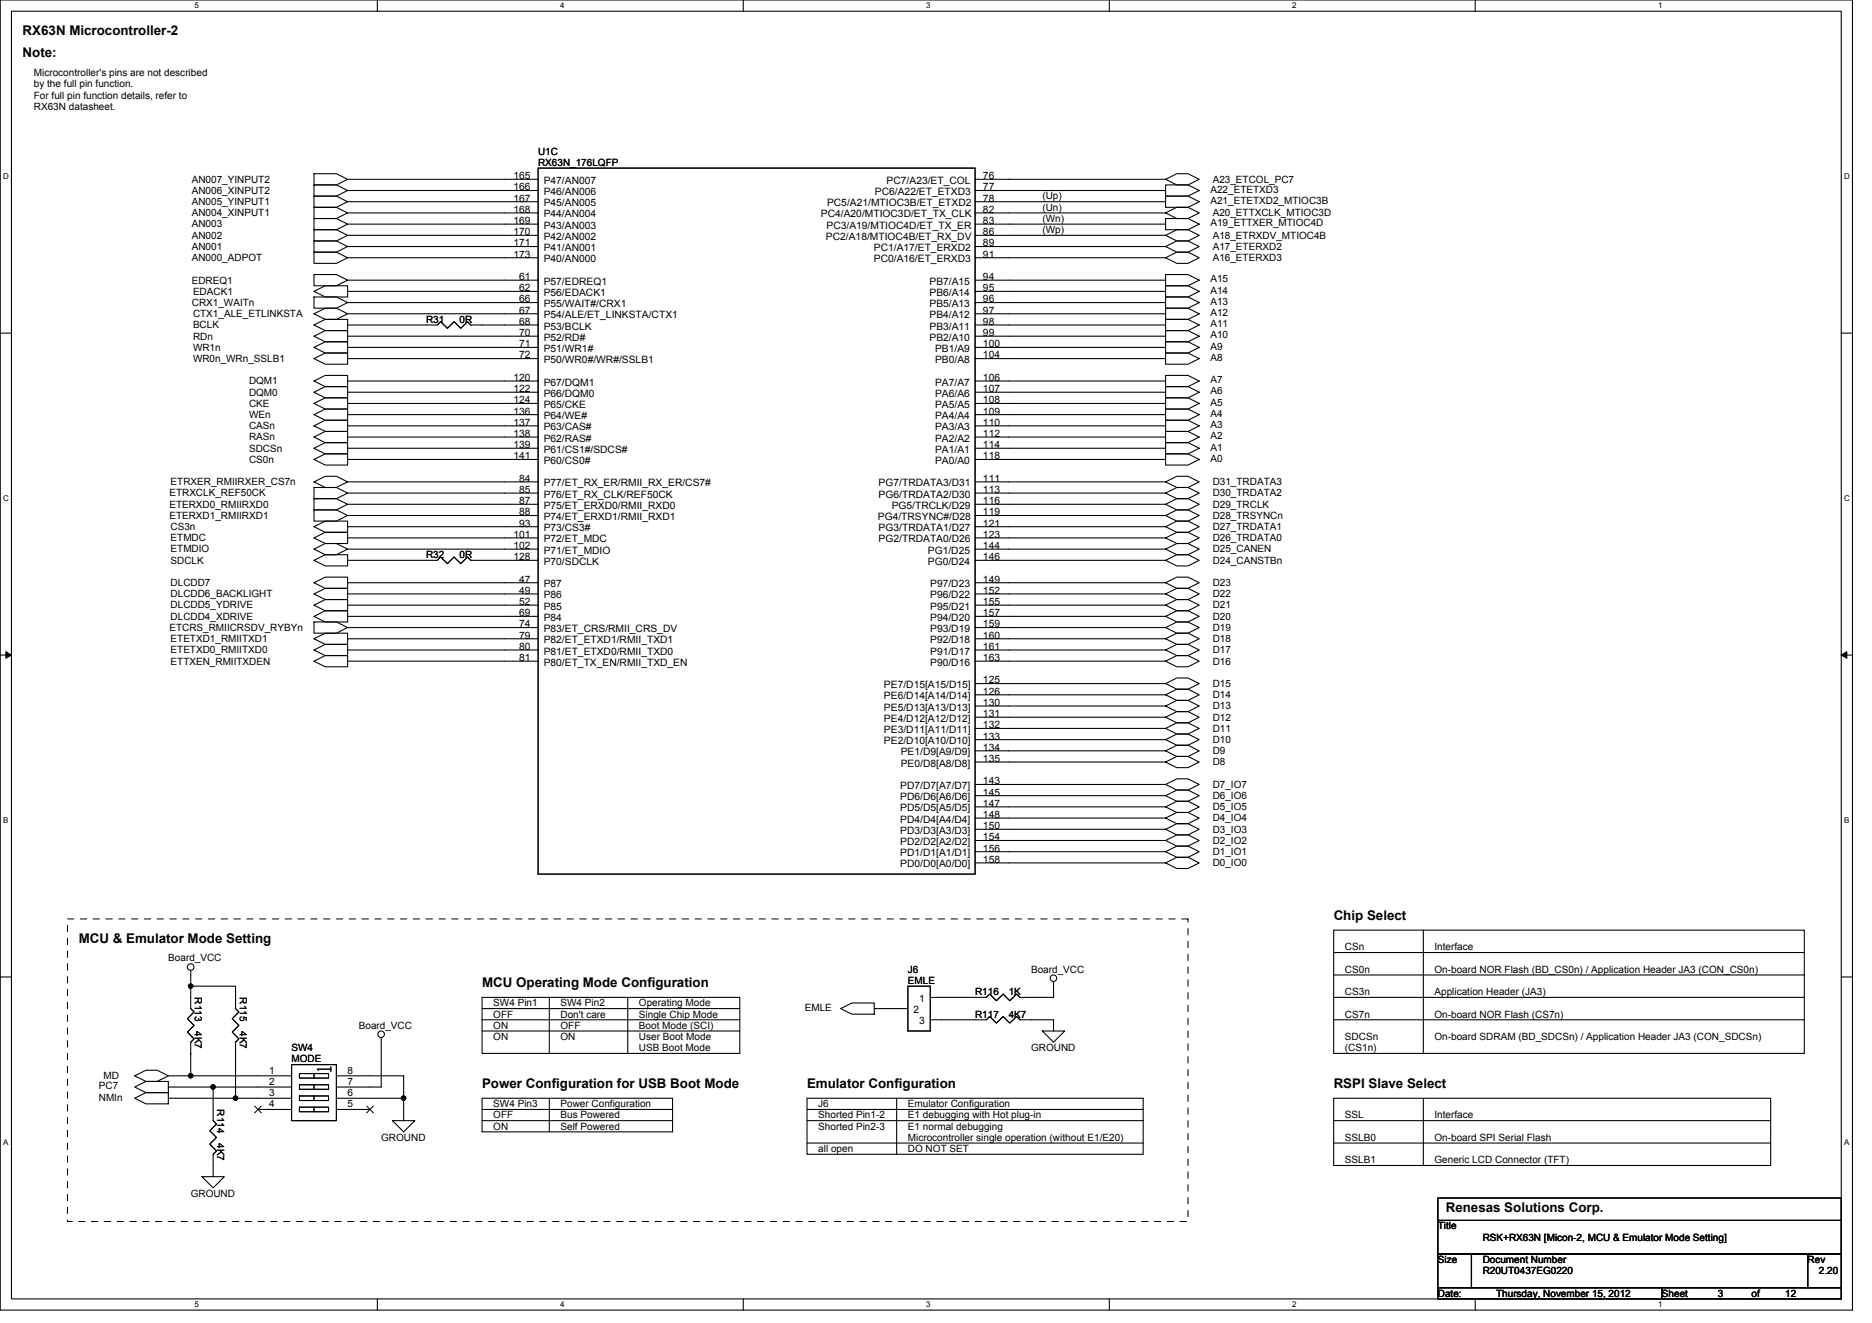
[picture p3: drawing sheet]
<svg xmlns="http://www.w3.org/2000/svg" width="297mm" height="210mm" viewBox="0 0 297 210" stroke-linecap="round" stroke-linejoin="round" font-family="sans-serif">
<defs><g id="words">
<g font-size="2.1">
<text x="3.6" y="5.5">RX63N Microcontroller-2</text>
<text x="3.6" y="9.1">Note:</text>
<text x="12.5" y="149.5">MCU &amp; Emulator Mode Setting</text>
<text x="211.6" y="146">Chip Select</text>
<text x="76.5" y="156.7">MCU Operating Mode Configuration</text>
<text x="76.5" y="172.7">Power Configuration for USB Boot Mode</text>
<text x="128.1" y="172.7">Emulator Configuration</text>
<text x="211.6" y="172.7">RSPI Slave Select</text>
<text x="229.4" y="192.2">Renesas Solutions Corp.</text>
</g>
<g font-size="1.6">
<text x="5.4" y="12.1">Microcontroller's pins are not described</text>
<text x="5.4" y="13.9">by the full pin function.</text>
<text x="5.4" y="15.6">For full pin function details, refer to</text>
<text x="5.4" y="17.4">RX63N datasheet.</text>
<text x="30.4" y="29">AN007_YINPUT2</text>
<text x="81.5" y="28.4">165</text>
<text x="85.4" y="24.5">U1C</text>
<text x="85.4" y="26.3">RX63N_176LQFP</text>
<text x="86.3" y="29.2">P47/AN007</text>
<text x="140.7" y="29.2">PC7/A23/ET_COL</text>
<text x="156" y="28.4">76</text>
<text x="192.4" y="29">A23_ETCOL_PC7</text>
<text x="30.4" y="30.8">AN006_XINPUT2</text>
<text x="30.4" y="32.5">AN005_YINPUT1</text>
<text x="30.4" y="34.3">AN004_XINPUT1</text>
<text x="81.5" y="30.2">166</text>
<text x="81.5" y="32">167</text>
<text x="81.5" y="33.8">168</text>
<text x="81.5" y="35.5">169</text>
<text x="86.3" y="30.9">P46/AN006</text>
<text x="86.3" y="32.7">P45/AN005</text>
<text x="86.3" y="34.5">P44/AN004</text>
<text x="130.3" y="34.5">PC4/A20/MTIOC3D/ET_TX_CLK</text>
<text x="131.2" y="32.7">PC5/A21/MTIOC3B/ET_ETXD2</text>
<text x="138.8" y="30.9">PC6/A22/ET_ETXD3</text>
<text x="156" y="30.2">77</text>
<text x="156" y="35.5">83</text>
<text x="156" y="33.8">82</text>
<text x="156" y="32">78</text>
<text x="165.4" y="31.6">(Up)</text>
<text x="165.4" y="33.4">(Un)</text>
<text x="165.4" y="35.2">(Wn)</text>
<text x="192.1" y="30.6">A22_ETETXD3</text>
<text x="192.1" y="32.4">A21_ETETXD2_MTIOC3B</text>
<text x="192.1" y="35.9">A19_ETTXER_MTIOC4D</text>
<text x="192.4" y="34.3">A20_ETTXCLK_MTIOC3D</text>
<text x="30.4" y="36.1">AN003</text>
<text x="30.4" y="37.9">AN002</text>
<text x="30.4" y="39.6">AN001</text>
<text x="30.4" y="41.4">AN000_ADPOT</text>
<text x="81.5" y="37.3">170</text>
<text x="81.5" y="39.1">171</text>
<text x="81.5" y="40.9">173</text>
<text x="86.3" y="36.3">P43/AN003</text>
<text x="86.3" y="38.1">P42/AN002</text>
<text x="86.3" y="39.8">P41/AN001</text>
<text x="86.3" y="41.6">P40/AN000</text>
<text x="131.1" y="38.1">PC2/A18/MTIOC4B/ET_RX_DV</text>
<text x="131.1" y="36.3">PC3/A19/MTIOC4D/ET_TX_ER</text>
<text x="138.7" y="39.8">PC1/A17/ET_ERXD2</text>
<text x="138.7" y="41.6">PC0/A16/ET_ERXD3</text>
<text x="156" y="39.1">89</text>
<text x="156" y="40.9">91</text>
<text x="156" y="37.3">86</text>
<text x="165.4" y="37">(Wp)</text>
<text x="192.4" y="37.9">A18_ETRXDV_MTIOC4B</text>
<text x="192.4" y="39.6">A17_ETERXD2</text>
<text x="192.4" y="41.4">A16_ETERXD3</text>
<text x="30.4" y="45">EDREQ1</text>
<text x="30.6" y="46.8">EDACK1</text>
<text x="82.4" y="44.4">61</text>
<text x="82.4" y="46.2">62</text>
<text x="82.4" y="48">66</text>
<text x="86.3" y="45.2">P57/EDREQ1</text>
<text x="86.3" y="46.9">P56/EDACK1</text>
<text x="147.5" y="45.2">PB7/A15</text>
<text x="147.5" y="46.9">PB6/A14</text>
<text x="156" y="44.4">94</text>
<text x="156" y="46.2">95</text>
<text x="156" y="48">96</text>
<text x="192.1" y="44.8">A15</text>
<text x="192.1" y="46.6">A14</text>
<text x="30.4" y="48.5">CRX1_WAITn</text>
<text x="30.6" y="50.3">CTX1_ALE_ETLINKSTA</text>
<text x="30.6" y="52.1">BCLK</text>
<text x="30.6" y="53.9">RDn</text>
<text x="67.6" y="51.2">R31</text>
<text x="72.9" y="51.2">0R</text>
<text x="82.4" y="49.8">67</text>
<text x="82.4" y="51.5">68</text>
<text x="82.4" y="53.3">70</text>
<text x="86.3" y="48.7">P55/WAIT#/CRX1</text>
<text x="86.3" y="50.5">P54/ALE/ET_LINKSTA/CTX1</text>
<text x="86.3" y="52.3">P53/BCLK</text>
<text x="147.5" y="48.7">PB5/A13</text>
<text x="147.5" y="50.5">PB4/A12</text>
<text x="147.5" y="52.3">PB3/A11</text>
<text x="156" y="49.8">97</text>
<text x="156" y="51.5">98</text>
<text x="156" y="53.3">99</text>
<text x="192.1" y="48.4">A13</text>
<text x="192.1" y="50.1">A12</text>
<text x="192.1" y="51.9">A11</text>
<text x="192.1" y="53.7">A10</text>
<text x="30.6" y="55.6">WR1n</text>
<text x="30.6" y="57.4">WR0n_WRn_SSLB1</text>
<text x="82.4" y="55.1">71</text>
<text x="82.4" y="56.9">72</text>
<text x="86.3" y="54.1">P52/RD#</text>
<text x="86.3" y="55.8">P51/WR1#</text>
<text x="86.3" y="57.6">P50/WR0#/WR#/SSLB1</text>
<text x="147.5" y="54.1">PB2/A10</text>
<text x="148.4" y="55.8">PB1/A9</text>
<text x="148.4" y="57.6">PB0/A8</text>
<text x="156" y="55.1">100</text>
<text x="156" y="56.9">104</text>
<text x="192.1" y="55.5">A9</text>
<text x="192.1" y="57.3">A8</text>
<text x="39.5" y="61">DQM1</text>
<text x="39.5" y="62.8">DQM0</text>
<text x="39.5" y="64.5">CKE</text>
<text x="81.5" y="60.4">120</text>
<text x="81.5" y="62.2">122</text>
<text x="81.5" y="64">124</text>
<text x="81.5" y="65.8">136</text>
<text x="86.3" y="61.2">P67/DQM1</text>
<text x="86.3" y="62.9">P66/DQM0</text>
<text x="86.3" y="64.7">P65/CKE</text>
<text x="148.4" y="61.2">PA7/A7</text>
<text x="148.4" y="62.9">PA6/A6</text>
<text x="148.4" y="64.7">PA5/A5</text>
<text x="156" y="60.4">106</text>
<text x="156" y="62.2">107</text>
<text x="156" y="64">108</text>
<text x="156" y="65.8">109</text>
<text x="192.1" y="60.8">A7</text>
<text x="192.1" y="62.6">A6</text>
<text x="192.1" y="64.4">A5</text>
<text x="39.5" y="66.3">WEn</text>
<text x="39.5" y="68.1">CASn</text>
<text x="39.5" y="69.9">RASn</text>
<text x="39.5" y="71.6">SDCSn</text>
<text x="81.5" y="67.5">137</text>
<text x="81.5" y="69.3">138</text>
<text x="81.5" y="71.1">139</text>
<text x="86.3" y="66.5">P64/WE#</text>
<text x="86.3" y="68.3">P63/CAS#</text>
<text x="86.3" y="70.1">P62/RAS#</text>
<text x="86.3" y="71.8">P61/CS1#/SDCS#</text>
<text x="148.4" y="66.5">PA4/A4</text>
<text x="148.4" y="68.3">PA3/A3</text>
<text x="148.4" y="70.1">PA2/A2</text>
<text x="148.4" y="71.8">PA1/A1</text>
<text x="156" y="67.5">110</text>
<text x="156" y="69.3">112</text>
<text x="156" y="71.1">114</text>
<text x="192.1" y="66.1">A4</text>
<text x="192.1" y="67.9">A3</text>
<text x="192.1" y="69.7">A2</text>
<text x="192.1" y="71.5">A1</text>
<text x="27.1" y="77">ETRXER_RMIIRXER_CS7n</text>
<text x="39.5" y="73.4">CS0n</text>
<text x="81.5" y="72.9">141</text>
<text x="82.4" y="76.4">84</text>
<text x="86.3" y="77.2">P77/ET_RX_ER/RMII_RX_ER/CS7#</text>
<text x="86.3" y="73.6">P60/CS0#</text>
<text x="139.4" y="77.2">PG7/TRDATA3/D31</text>
<text x="148.4" y="73.6">PA0/A0</text>
<text x="156" y="72.9">118</text>
<text x="156" y="76.4">111</text>
<text x="192.1" y="73.3">A0</text>
<text x="192.4" y="77">D31_TRDATA3</text>
<text x="26.9" y="78.8">ETRXCLK_REF50CK</text>
<text x="26.9" y="80.5">ETERXD0_RMIIRXD0</text>
<text x="26.9" y="82.3">ETERXD1_RMIIRXD1</text>
<text x="82.4" y="78.2">85</text>
<text x="82.4" y="80">87</text>
<text x="82.4" y="81.8">88</text>
<text x="82.4" y="83.5">93</text>
<text x="86.3" y="79">P76/ET_RX_CLK/REF50CK</text>
<text x="86.3" y="80.7">P75/ET_ERXD0/RMII_RXD0</text>
<text x="86.3" y="82.5">P74/ET_ERXD1/RMII_RXD1</text>
<text x="139.3" y="82.5">PG4/TRSYNC#/D28</text>
<text x="139.4" y="79">PG6/TRDATA2/D30</text>
<text x="141.5" y="80.7">PG5/TRCLK/D29</text>
<text x="156" y="78.2">113</text>
<text x="156" y="81.8">119</text>
<text x="156" y="83.5">121</text>
<text x="156" y="80">116</text>
<text x="192.4" y="78.8">D30_TRDATA2</text>
<text x="192.4" y="80.5">D29_TRCLK</text>
<text x="192.4" y="82.3">D28_TRSYNCn</text>
<text x="27.1" y="84.1">CS3n</text>
<text x="27.1" y="85.9">ETMDC</text>
<text x="27.1" y="87.7">ETMDIO</text>
<text x="27.1" y="89.4">SDCLK</text>
<text x="67.6" y="88.5">R32</text>
<text x="72.9" y="88.5">0R</text>
<text x="81.5" y="85.3">101</text>
<text x="81.5" y="87.1">102</text>
<text x="81.5" y="88.9">128</text>
<text x="86.3" y="84.3">P73/CS3#</text>
<text x="86.3" y="86.1">P72/ET_MDC</text>
<text x="86.3" y="87.8">P71/ET_MDIO</text>
<text x="86.3" y="89.6">P70/SDCLK</text>
<text x="139.4" y="84.3">PG3/TRDATA1/D27</text>
<text x="139.4" y="86.1">PG2/TRDATA0/D26</text>
<text x="147.2" y="87.8">PG1/D25</text>
<text x="147.2" y="89.6">PG0/D24</text>
<text x="156" y="87.1">144</text>
<text x="156" y="88.9">146</text>
<text x="156" y="85.3">123</text>
<text x="192.4" y="84.1">D27_TRDATA1</text>
<text x="192.4" y="85.9">D26_TRDATA0</text>
<text x="192.4" y="87.7">D25_CANEN</text>
<text x="192.4" y="89.4">D24_CANSTBn</text>
<text x="27.1" y="93">DLCDD7</text>
<text x="27.1" y="94.8">DLCDD6_BACKLIGHT</text>
<text x="82.4" y="92.4">47</text>
<text x="82.4" y="94.2">49</text>
<text x="82.4" y="96">52</text>
<text x="86.3" y="93.2">P87</text>
<text x="86.3" y="95">P86</text>
<text x="147.6" y="93.2">P97/D23</text>
<text x="147.6" y="95">P96/D22</text>
<text x="156" y="92.4">149</text>
<text x="156" y="94.2">152</text>
<text x="156" y="96">155</text>
<text x="192.4" y="93">D23</text>
<text x="192.4" y="94.8">D22</text>
<text x="26.9" y="100.1">ETCRS_RMIICRSDV_RYBYn</text>
<text x="27.1" y="96.5">DLCDD5_YDRIVE</text>
<text x="27.1" y="98.3">DLCDD4_XDRIVE</text>
<text x="27.1" y="101.9">ETETXD1_RMIITXD1</text>
<text x="82.4" y="97.8">69</text>
<text x="82.4" y="99.5">74</text>
<text x="82.4" y="101.3">79</text>
<text x="86.3" y="96.7">P85</text>
<text x="86.3" y="98.5">P84</text>
<text x="86.3" y="100.3">P83/ET_CRS/RMII_CRS_DV</text>
<text x="147.6" y="96.7">P95/D21</text>
<text x="147.6" y="98.5">P94/D20</text>
<text x="147.6" y="100.3">P93/D19</text>
<text x="156" y="97.8">157</text>
<text x="156" y="99.5">159</text>
<text x="156" y="101.3">160</text>
<text x="192.4" y="96.5">D21</text>
<text x="192.4" y="98.3">D20</text>
<text x="192.4" y="100.1">D19</text>
<text x="192.4" y="101.9">D18</text>
<text x="27.1" y="103.7">ETETXD0_RMIITXD0</text>
<text x="27.1" y="105.4">ETTXEN_RMIITXDEN</text>
<text x="82.4" y="103.1">80</text>
<text x="82.4" y="104.9">81</text>
<text x="86.3" y="102.1">P82/ET_ETXD1/RMII_TXD1</text>
<text x="86.3" y="103.8">P81/ET_ETXD0/RMII_TXD0</text>
<text x="86.3" y="105.6">P80/ET_TX_EN/RMII_TXD_EN</text>
<text x="147.6" y="102.1">P92/D18</text>
<text x="147.6" y="103.8">P91/D17</text>
<text x="147.6" y="105.6">P90/D16</text>
<text x="156" y="103.1">161</text>
<text x="156" y="104.9">163</text>
<text x="192.4" y="103.7">D17</text>
<text x="192.4" y="105.4">D16</text>
<text x="140.3" y="109.2">PE7/D15[A15/D15]</text>
<text x="140.3" y="111">PE6/D14[A14/D14]</text>
<text x="140.3" y="112.7">PE5/D13[A13/D13]</text>
<text x="156" y="108.4">125</text>
<text x="156" y="110.2">126</text>
<text x="156" y="112">130</text>
<text x="156" y="113.8">131</text>
<text x="192.4" y="109">D15</text>
<text x="192.4" y="110.8">D14</text>
<text x="192.4" y="112.5">D13</text>
<text x="140.3" y="114.5">PE4/D12[A12/D12]</text>
<text x="140.3" y="116.3">PE3/D11[A11/D11]</text>
<text x="140.3" y="118.1">PE2/D10[A10/D10]</text>
<text x="142.9" y="119.8">PE1/D9[A9/D9]</text>
<text x="156" y="119.1">134</text>
<text x="156" y="115.5">132</text>
<text x="156" y="117.3">133</text>
<text x="192.4" y="114.3">D12</text>
<text x="192.4" y="116.1">D11</text>
<text x="192.4" y="117.9">D10</text>
<text x="192.4" y="119.7">D9</text>
<text x="142.9" y="125.2">PD7/D7[A7/D7]</text>
<text x="142.9" y="121.6">PE0/D8[A8/D8]</text>
<text x="156" y="124.4">143</text>
<text x="156" y="120.9">135</text>
<text x="192.4" y="121.4">D8</text>
<text x="192.4" y="125">D7_IO7</text>
<text x="142.9" y="127">PD6/D6[A6/D6]</text>
<text x="142.9" y="128.7">PD5/D5[A5/D5]</text>
<text x="142.9" y="130.5">PD4/D4[A4/D4]</text>
<text x="156" y="126.2">145</text>
<text x="156" y="128">147</text>
<text x="156" y="129.8">148</text>
<text x="156" y="131.6">150</text>
<text x="192.4" y="126.8">D6_IO6</text>
<text x="192.4" y="128.5">D5_IO5</text>
<text x="192.4" y="130.3">D4_IO4</text>
<text x="142.9" y="132.3">PD3/D3[A3/D3]</text>
<text x="142.9" y="134.1">PD2/D2[A2/D2]</text>
<text x="142.9" y="135.8">PD1/D1[A1/D1]</text>
<text x="142.9" y="137.6">PD0/D0[A0/D0]</text>
<text x="156" y="133.3">154</text>
<text x="156" y="135.1">156</text>
<text x="156" y="136.9">158</text>
<text x="192.4" y="132.1">D3_IO3</text>
<text x="192.4" y="133.9">D2_IO2</text>
<text x="192.4" y="135.7">D1_IO1</text>
<text x="192.4" y="137.4">D0_IO0</text>
<text x="26.7" y="152.5">Board_VCC</text>
<text x="144.1" y="154.3">J6</text>
<text x="163.6" y="154.3">Board_VCC</text>
<text x="213.4" y="154.3">CS0n</text>
<text x="213.4" y="150.8">CSn</text>
<text x="227.6" y="150.8">Interface</text>
<text x="227.6" y="154.3">On-board NOR Flash (BD_CS0n) / Application Header JA3 (CON_CS0n)</text>
<text x="30.9" y="158.2" transform="rotate(90 30.9 158.2)">R113</text>
<text x="38" y="158.2" transform="rotate(90 38 158.2)">R115</text>
<text x="78.3" y="159.7">SW4 Pin1</text>
<text x="78.3" y="161.4">OFF</text>
<text x="88.9" y="159.7">SW4 Pin2</text>
<text x="88.9" y="161.4">Don't care</text>
<text x="101.4" y="161.4">Single Chip Mode</text>
<text x="101.4" y="159.7">Operating Mode</text>
<text x="127.7" y="160.4">EMLE</text>
<text x="144.1" y="156.1">EMLE</text>
<text x="144.9" y="160.7">2</text>
<text x="145.8" y="159">1</text>
<text x="154.7" y="157.9">R116</text>
<text x="154.7" y="161.4">R117</text>
<text x="160.1" y="157.9">1K</text>
<text x="160.1" y="161.4">4K7</text>
<text x="213.4" y="157.9">CS3n</text>
<text x="213.4" y="161.4">CS7n</text>
<text x="227.6" y="161.4">On-board NOR Flash (CS7n)</text>
<text x="227.6" y="157.9">Application Header (JA3)</text>
<text x="30.9" y="163.6" transform="rotate(90 30.9 163.6)">4K7</text>
<text x="38" y="163.6" transform="rotate(90 38 163.6)">4K7</text>
<text x="46.3" y="166.8">SW4</text>
<text x="56.9" y="163.2">Board_VCC</text>
<text x="78.3" y="163.2">ON</text>
<text x="78.3" y="165">ON</text>
<text x="88.9" y="165">ON</text>
<text x="88.9" y="163.2">OFF</text>
<text x="101.4" y="163.2">Boot Mode (SCI)</text>
<text x="101.4" y="165">User Boot Mode</text>
<text x="101.4" y="166.8">USB Boot Mode</text>
<text x="145.8" y="162.5">3</text>
<text x="163.6" y="166.8">GROUND</text>
<text x="213.4" y="165">SDCSn</text>
<text x="213.4" y="166.8">(CS1n)</text>
<text x="227.6" y="165">On-board SDRAM (BD_SDCSn) / Application Header JA3 (CON_SDCSn)</text>
<text x="15.7" y="172.8">PC7</text>
<text x="16.4" y="171.2">MD</text>
<text x="42.7" y="170.3">1</text>
<text x="42.7" y="172.1">2</text>
<text x="42.7" y="173.9">3</text>
<text x="46.3" y="168.6">MODE</text>
<text x="55.2" y="173.9">6</text>
<text x="55.2" y="172.1">7</text>
<text x="55.2" y="170.3">8</text>
<text x="15.7" y="174.6">NMIn</text>
<text x="34.5" y="176" transform="rotate(90 34.5 176)">R114</text>
<text x="42.7" y="175.7">4</text>
<text x="55.2" y="175.7">5</text>
<text x="78.3" y="175.7">SW4 Pin3</text>
<text x="78.3" y="177.4">OFF</text>
<text x="78.3" y="179.2">ON</text>
<text x="88.9" y="175.7">Power Configuration</text>
<text x="88.9" y="179.2">Self Powered</text>
<text x="88.9" y="177.4">Bus Powered</text>
<text x="129.8" y="175.7">J6</text>
<text x="129.8" y="179.2">Shorted Pin2-3</text>
<text x="129.8" y="177.4">Shorted Pin1-2</text>
<text x="144.1" y="175.7">Emulator Configuration</text>
<text x="144.1" y="177.4">E1 debugging with Hot plug-in</text>
<text x="144.1" y="179.2">E1 normal debugging</text>
<text x="213.4" y="177.4">SSL</text>
<text x="227.6" y="177.4">Interface</text>
<text x="34.5" y="181.4" transform="rotate(90 34.5 181.4)">4K7</text>
<text x="60.5" y="181">GROUND</text>
<text x="129.8" y="182.8">all open</text>
<text x="144.1" y="181">Microcontroller single operation (without E1/E20)</text>
<text x="144.1" y="182.8">DO NOT SET</text>
<text x="213.4" y="181">SSLB0</text>
<text x="213.4" y="184.6">SSLB1</text>
<text x="227.6" y="184.6">Generic LCD Connector (TFT)</text>
<text x="227.6" y="181">On-board SPI Serial Flash</text>
<text x="30.3" y="189.9">GROUND</text>
<text x="228.2" y="195.1">Title</text>
<text x="235.3" y="196.8">RSK+RX63N [Micon-2, MCU &amp; Emulator Mode Setting]</text>
<text x="228.2" y="200.4">Size</text>
<text x="235.3" y="200.4">Document Number</text>
<text x="235.3" y="202.2">R20UT0437EG0220</text>
<text x="286.8" y="200.4">Rev</text>
<text x="288.6" y="202.2">2.20</text>
<text x="228.2" y="205.7">Date:</text>
<text x="237.4" y="205.7">Thursday, November 15, 2012</text>
<text x="263.7" y="205.7">Sheet</text>
<text x="272.6" y="205.7">3</text>
<text x="277.9" y="205.7">of</text>
<text x="283.3" y="205.7">12</text>
</g>
<g font-size="1.3">
<text x="30.8" y="1.3">5</text>
<text x="88.9" y="1.3">4</text>
<text x="147" y="1.3">3</text>
<text x="205" y="1.3">2</text>
<text x="263.1" y="1.3">1</text>
<text x=".5" y="28.4">D</text>
<text x="292.6" y="28.4">D</text>
<text x=".5" y="79.5">C</text>
<text x="292.6" y="79.5">C</text>
<text x=".5" y="130.6">B</text>
<text x="292.6" y="130.6">B</text>
<text x=".5" y="181.7">A</text>
<text x="292.6" y="181.7">A</text>
<text x="30.8" y="207.4">5</text>
<text x="88.9" y="207.4">4</text>
<text x="147" y="207.4">3</text>
<text x="205" y="207.4">2</text>
<text x="263.1" y="207.4">1</text>
</g>
</g></defs>
<path d="M0 0h293.9v207.9h-293.9zM1.8 1.8h290.4v204.3h-290.4z" fill="none" stroke="#000" stroke-width=".17"/>
<g fill="#fff">
<path d="M30.8 .2h.7v1.4h-.7z"/>
<path d="M30.8 206.3h.7v1.4h-.7z"/>
</g>
<path d="M59.9 0v1.8M59.9 206.1v1.8" fill="none" stroke="#000" stroke-width=".17"/>
<g fill="#fff">
<path d="M88.9 .2h.7v1.4h-.7z"/>
<path d="M88.9 206.3h.7v1.4h-.7z"/>
</g>
<path d="M117.9 0v1.8M117.9 206.1v1.8" fill="none" stroke="#000" stroke-width=".17"/>
<g fill="#fff">
<path d="M147 .2h.7v1.4h-.7z"/>
<path d="M147 206.3h.7v1.4h-.7z"/>
</g>
<path d="M176 0v1.8M176 206.1v1.8" fill="none" stroke="#000" stroke-width=".17"/>
<g fill="#fff">
<path d="M205 .2h.7v1.4h-.7z"/>
<path d="M205 206.3h.7v1.4h-.7z"/>
</g>
<path d="M234.1 0v1.8M234.1 206.1v1.8" fill="none" stroke="#000" stroke-width=".17"/>
<g fill="#fff">
<path d="M263.1 .2h.7v1.4h-.7z"/>
<path d="M263.1 206.3h.7v1.4h-.7z"/>
<path d="M.5 27.3h.9v1.4h-.9z"/>
<path d="M292.6 27.3h.9v1.4h-.9z"/>
<path d="M.5 78.4h.9v1.4h-.9z"/>
<path d="M292.6 78.4h.9v1.4h-.9z"/>
</g>
<path d="M0 52.9h1.8M292.2 52.9h1.7" fill="none" stroke="#000" stroke-width=".17"/>
<g fill="#fff">
<path d="M.5 129.5h.8v1.4h-.8z"/>
<path d="M292.6 129.5h.9v1.4h-.9z"/>
</g>
<path d="M0 103.9h1.8M292.2 103.9h1.7" fill="none" stroke="#000" stroke-width=".17"/>
<path d="M.9 103.4l.9 .5-.9 .5zM292.2 103.9l.8-.5v1z" fill="#000" stroke="#000" stroke-width=".16"/>
<g fill="#fff">
<path d="M.5 180.5h.8v1.4h-.8z"/>
<path d="M292.6 180.5h.9v1.4h-.9z"/>
</g>
<g fill="none" stroke="#000" stroke-width=".17">
<path d="M49.8 27.6h3.6l1.8 .8-1.8 .9h-3.6zM49.8 29.3h3.6l1.8 .9-1.8 .9h-3.6zM49.8 31.1h3.6l1.8 .9-1.8 .9h-3.6zM49.8 32.9h3.6l1.8 .9-1.8 .9h-3.6zM49.8 34.7h3.6l1.8 .9-1.8 .8h-3.6zM49.8 36.4h3.6l1.8 .9-1.8 .9h-3.6zM49.8 38.2h3.6l1.8 .9-1.8 .9h-3.6zM55.2 30.2h30.2M55.2 33.8h30.2M55.2 37.3h30.2M55.2 28.4h30.2M55.2 32h30.2"/>
<path d="M55.2 35.6h30.2M55.2 39.1h30.2M85.4 26.7h69.3v112h-69.3zM185 29.3h3.5l1.8 .9-1.8 .9h-3.5zM185 31.1h3.5l1.8 .9-1.8 .9h-3.5zM185 34.7h3.5l1.8 .9-1.8 .8h-3.5zM185 28.4h-30.3M185 30.2h-30.3M185 32h-30.3M185 33.8h-30.3M185 35.6h-30.3M185 37.3h-30.3"/>
<path d="M185 39.1h-30.3M185 28.4l1.7-.8h1.8l1.8 .8-1.8 .9h-1.8zM185 33.8l1.7-.9h1.8l1.8 .9-1.8 .9h-1.8zM185 37.3l1.7-.9h1.8l1.8 .9-1.8 .9h-1.8zM185 39.1l1.7-.9h1.8l1.8 .9-1.8 .9h-1.8zM49.8 43.6h3.6l1.8 .8-1.8 .9h-3.6zM49.8 46.2l1.8-.9h3.6v1.8h-3.6zM49.8 47.1h3.6l1.8 .9-1.8 .9h-3.6zM49.8 49.8l1.8-.9h1.8l1.8 .9-1.8 .9h-1.8zM49.8 51.6l1.8-.9h3.6v1.8h-3.6zM49.8 53.3l1.8-.8h3.6v1.7h-3.6zM49.8 55.1l1.8-.9h3.6v1.8h-3.6z"/>
<path d="M49.8 56.9l1.8-.9h3.6v1.8h-3.6zM49.8 40h3.6l1.8 .9-1.8 .9h-3.6zM55.2 40.9h30.2M55.2 46.2h30.2M55.2 49.8h30.2M55.2 55.1h30.2M55.2 44.4h30.2M55.2 48h30.2M55.2 51.6h14.2l.5-.6 1.1 1.1 1-1.1 1.1 1.1 1.1-1.1 .5 .6h10.7M55.2 53.3h30.2M55.2 56.9h30.2M154.7 44.4l30.3 .1"/>
<path d="M154.7 46.2h30.3M154.7 48h30.3M154.7 49.8h30.3M185 43.6h3.5l1.8 .8-1.8 .9h-3.5zM185 45.3h3.5l1.8 .9-1.8 .9h-3.5zM185 47.1h3.5l1.8 .9-1.8 .9h-3.5zM185 48.9h3.5l1.8 .9-1.8 .9h-3.5zM185 50.7h3.5l1.8 .9-1.8 .9h-3.5zM185 52.5h3.5l1.8 .8-1.8 .9h-3.5zM185 54.2h3.5l1.8 .9-1.8 .9h-3.5zM185 56h3.5l1.8 .9-1.8 .9h-3.5zM185 59.6h3.5l1.8 .9-1.8 .8h-3.5z"/>
<path d="M185 51.6h-30.3M185 53.3h-30.3M185 55.1h-30.3M185 56.9h-30.3M185 40.9h-30.3M185 40.9l1.7-.9h1.8l1.8 .9-1.8 .9h-1.8zM49.8 60.5l1.8-.9h3.6v1.7h-3.6zM49.8 62.2l1.8-.9h3.6v1.8h-3.6zM49.8 64l1.8-.9h3.6v1.8h-3.6zM49.8 65.8l1.8-.9h3.6v1.8h-3.6zM49.8 67.6l1.8-.9h3.6v1.8h-3.6zM49.8 69.3l1.8-.8h3.6v1.7h-3.6z"/>
<path d="M49.8 71.1l1.8-.9h3.6v1.8h-3.6zM49.8 72.9l1.8-.9h3.6v1.8h-3.6zM49.8 77.3h3.6l1.8 .9-1.8 .9h-3.6zM49.8 79.1h3.6l1.8 .9-1.8 .9h-3.6zM49.8 76.5l1.8-.9h1.8l1.8 .9-1.8 .8h-1.8zM55.2 60.5h30.2M55.2 64h30.2M55.2 67.6h30.2M55.2 71.1h30.2M55.2 62.2h30.2M55.2 65.8h30.2M55.2 69.3h30.2"/>
<path d="M55.2 72.9h30.2M55.2 76.5h30.2M55.2 78.2h30.2M185 61.3h3.5l1.8 .9-1.8 .9h-3.5zM185 63.1h3.5l1.8 .9-1.8 .9h-3.5zM185 64.9h3.5l1.8 .9-1.8 .9h-3.5zM185 66.7h3.5l1.8 .9-1.8 .9h-3.5zM185 68.5h3.5l1.8 .8-1.8 .9h-3.5zM185 70.2h3.5l1.8 .9-1.8 .9h-3.5zM185 72h3.5l1.8 .9-1.8 .9h-3.5zM185 60.5h-30.3M185 62.2h-30.3"/>
<path d="M185 64h-30.3M185 65.8h-30.3M185 67.6h-30.3M185 69.3h-30.3M185 71.1h-30.3M185 72.9h-30.3M185 76.5h-30.3M185 78.2h-30.3M185 76.5l1.7-.9h1.8l1.8 .9-1.8 .8h-1.8zM185 78.2l1.7-.9h1.8l1.8 .9-1.8 .9h-1.8zM49.8 80.9h3.6l1.8 .9-1.8 .9h-3.6zM49.8 83.6l1.8-.9h3.6v1.8h-3.6z"/>
<path d="M49.8 85.3l1.8-.8h3.6v1.7h-3.6zM49.8 87.1l1.8-.9h1.8l1.8 .9-1.8 .9h-1.8zM49.8 88.9l1.8-.9h3.6v1.8h-3.6zM49.8 92.5l1.8-.9h3.6v1.7h-3.6zM49.8 94.2l1.8-.9h3.6v1.8h-3.6zM49.8 96l1.8-.9h3.6v1.8h-3.6zM49.8 97.8l1.8-.9h3.6v1.8h-3.6zM49.8 98.7h3.6l1.8 .9-1.8 .9h-3.6zM55.2 80h30.2M55.2 81.8h30.2M55.2 83.6h30.2M55.2 85.3h30.2"/>
<path d="M55.2 87.1h30.2M55.2 92.5h30.2M55.2 94.2h30.2M55.2 96h30.2M55.2 97.8h30.2M55.2 99.6h30.2M55.2 88.9h14.2l.5-.5 1.1 1 1-1 1.1 1 1.1-1 .5 .5h10.7M185 80h-30.3M185 81.8h-30.3M185 83.6h-30.3M185 85.3h-30.3M185 87.1h-30.3"/>
<path d="M185 88.9h-30.3M185 92.5h-30.3M185 94.2h-30.3M185 96h-30.3M185 97.8h-30.3M185 99.6h-30.3M185 80l1.7-.9h1.8l1.8 .9-1.8 .9h-1.8zM185 81.8l1.7-.9h1.8l1.8 .9-1.8 .9h-1.8zM185 83.6l1.7-.9h1.8l1.8 .9-1.8 .9h-1.8zM185 85.3l1.7-.8h1.8l1.8 .8-1.8 .9h-1.8zM185 87.1l1.7-.9h1.8l1.8 .9-1.8 .9h-1.8zM185 88.9l1.7-.9h1.8l1.8 .9-1.8 .9h-1.8z"/>
<path d="M185 92.5l1.7-.9h1.8l1.8 .9-1.8 .8h-1.8zM185 94.2l1.7-.9h1.8l1.8 .9-1.8 .9h-1.8zM185 96l1.7-.9h1.8l1.8 .9-1.8 .9h-1.8zM185 97.8l1.7-.9h1.8l1.8 .9-1.8 .9h-1.8zM185 99.6l1.7-.9h1.8l1.8 .9-1.8 .9h-1.8zM49.8 101.3l1.8-.8h3.6v1.7h-3.6zM49.8 103.1l1.8-.9h3.6v1.8h-3.6zM49.8 104.9l1.8-.9h3.6v1.8h-3.6zM55.2 101.3h30.2M55.2 103.1h30.2M85.4 104.9h-30.2M185 101.3h-30.3"/>
<path d="M185 103.1h-30.3M185 104.9h-30.3M185 108.5h-30.3M185 110.2h-30.3M185 112h-30.3M185 113.8h-30.3M185 115.6h-30.3M185 117.3h-30.3M185 119.1h-30.3M185 108.5l1.7-.9h1.8l1.8 .9-1.8 .8h-1.8zM185 110.2l1.7-.9h1.8l1.8 .9-1.8 .9h-1.8zM185 112l1.7-.9h1.8l1.8 .9-1.8 .9h-1.8z"/>
<path d="M185 113.8l1.7-.9h1.8l1.8 .9-1.8 .9h-1.8zM185 115.6l1.7-.9h1.8l1.8 .9-1.8 .9h-1.8zM185 117.3l1.7-.8h1.8l1.8 .8-1.8 .9h-1.8zM185 119.1l1.7-.9h1.8l1.8 .9-1.8 .9h-1.8zM185 101.3l1.7-.8h1.8l1.8 .8-1.8 .9h-1.8zM185 103.1l1.7-.9h1.8l1.8 .9-1.8 .9h-1.8zM185 104.9l1.7-.9h1.8l1.8 .9-1.8 .9h-1.8zM185 120.9h-30.3M185 124.5h-30.3M185 126.2h-30.3M185 128h-30.3M185 129.8h-30.3"/>
<path d="M185 131.6h-30.3M185 133.3h-30.3M185 135.1h-30.3M185 136.9h-30.3M185 120.9l1.7-.9h1.8l1.8 .9-1.8 .9h-1.8zM185 124.5l1.7-.9h1.8l1.8 .9-1.8 .8h-1.8zM185 126.2l1.7-.9h1.8l1.8 .9-1.8 .9h-1.8zM185 128l1.7-.9h1.8l1.8 .9-1.8 .9h-1.8zM185 129.8l1.7-.9h1.8l1.8 .9-1.8 .9h-1.8zM185 131.6l1.7-.9h1.8l1.8 .9-1.8 .9h-1.8zM185 133.3l1.7-.8h1.8l1.8 .8-1.8 .9h-1.8zM185 135.1l1.7-.9h1.8l1.8 .9-1.8 .9h-1.8z"/>
<path d="M185 136.9l1.7-.9h1.8l1.8 .9-1.8 .9h-1.8zM0 155h1.8M30.3 154v2.5M30.3 156.5v3.5l.5 .5-1.1 1.1 1.1 1.1-1.1 1 1.1 1.1-.5 .6v5.3M30.3 156.5h7.1v3.5l.5 .5-1.1 1.1 1.1 1.1-1.1 1 1.1 1.1-.5 .6v8.8M76.5 158.2h40.9v8.9h-40.9zM87.2 158.2v8.9M99.6 158.2v8.9M144.1 156.5h3.5v7.1h-3.5zM167.2 155.7v2.5h-5.4l-.5-.5-1.1 1.1-1-1.1-1.1 1.1-1.1-1.1-.5 .5h-8.9M211.6 154.7h74.7M211.6 158.2h74.7"/>
<path d="M211.6 151.1h74.7M211.6 147.6h74.7v19.5h-74.7zM225.8 147.6v19.5M292.2 155h1.7M21.4 172.5l1.8-.9h3.5v1.8h-3.5zM21.4 174.2l1.8-.8h3.5v1.7h-3.5zM21.4 170.7l1.8-.9h1.7l1.8 .9-1.8 .9h-1.7zM26.7 170.7h3.6M26.7 172.5h7.1v5.3l.6 .5-1.1 1.1 1.1 1.1-1.1 1 1.1 1.1-.6 .5v3.6M26.7 174.2h10.7M30.3 167.1h.1M33.8 172.5h12.5"/>
<path d="M37.4 174.2h8.9M40.9 176h5.4M46.3 168.9h7.1v8.9h-7.1zM46.3 170.7h-16M47.5 172.1h4.6v.7h-4.6zM47.5 173.9h4.6v.7h-4.6zM47.5 175.7h4.6v.7h-4.6zM47.5 170.3h4.6v.7h-4.6zM49.8 172.1v.7M49.8 173.9v.7M49.8 175.7v.7M49.8 170.3v.7"/>
<path d="M52.5 169.6h-2.1l.1 .2M52.5 169.3v.7M53.4 170.7h10.6v3.5M53.4 176h5.3M60.5 164.6v7.9h-7.1M62.3 177.8h3.5l-1.8 1.8zM64 174.2v3.6M64 174.2h-10.6M76.5 174.2h30.2v5.4h-30.2zM76.5 160h40.9M76.5 176h30.2M76.5 177.8h30.2"/>
<path d="M76.5 161.8h40.9M76.5 163.6h40.9M87.2 174.2v5.4M128.1 174.2h53.3v8.9h-53.3zM128.1 176h53.3M128.1 177.8h53.3M133.4 160l1.8-.9h3.5v1.8h-3.5zM138.7 160h5.4M142.3 174.2v8.9M147.6 161.8h8.9l.5-.5 1.1 1 1.1-1 1 1 1.1-1 .5 .5h5.4v1.8M165.4 163.6h3.5l-1.7 1.8zM211.6 177.8h69.4"/>
<path d="M211.6 161.8h74.7M211.6 174.2h69.4v10.7h-69.4zM225.8 174.2v10.7M32 186.7h3.6l-1.8 1.8zM128.1 181.4h53.3M211.6 181.4h69.4M228.2 190.1h64v3.5h-64zM228.2 193.6h64v5.4h-64zM228.2 199h5.3v5.3h-5.3zM233.5 199h53.3v5.3h-53.3zM286.8 199h5.4v5.3h-5.4zM228.2 204.3h35.5v1.8h-35.5z"/>
<path d="M263.7 204.3h28.5v1.8h-28.5z"/>
<circle cx="30.3" cy="153.4" r=".52"/>
<circle cx="167.2" cy="155.2" r=".52"/>
<circle cx="60.5" cy="164.1" r=".52"/>
</g>
<g fill="#000" stroke="#000" stroke-width=".17">
<circle cx="30.3" cy="156.5" r=".35"/>
<circle cx="30.3" cy="170.7" r=".35"/>
<circle cx="33.8" cy="172.5" r=".35"/>
<circle cx="37.4" cy="174.2" r=".35"/>
<circle cx="64" cy="174.2" r=".35"/>
</g>
<path d="M10.7 145.8h177.8v48h-177.8z" fill="none" stroke="#000" stroke-width=".16" stroke-dasharray="1 1 1 1 1 1 1 1"/>
<path d="M40.4 175.5l1.1 1.1M41.5 175.5l-1.1 1.1M58.2 175.5l1.1 1.1M59.2 175.5l-1 1.1" fill="none" stroke="#000" stroke-width=".16"/>
<use href="#words"/>
</svg>
